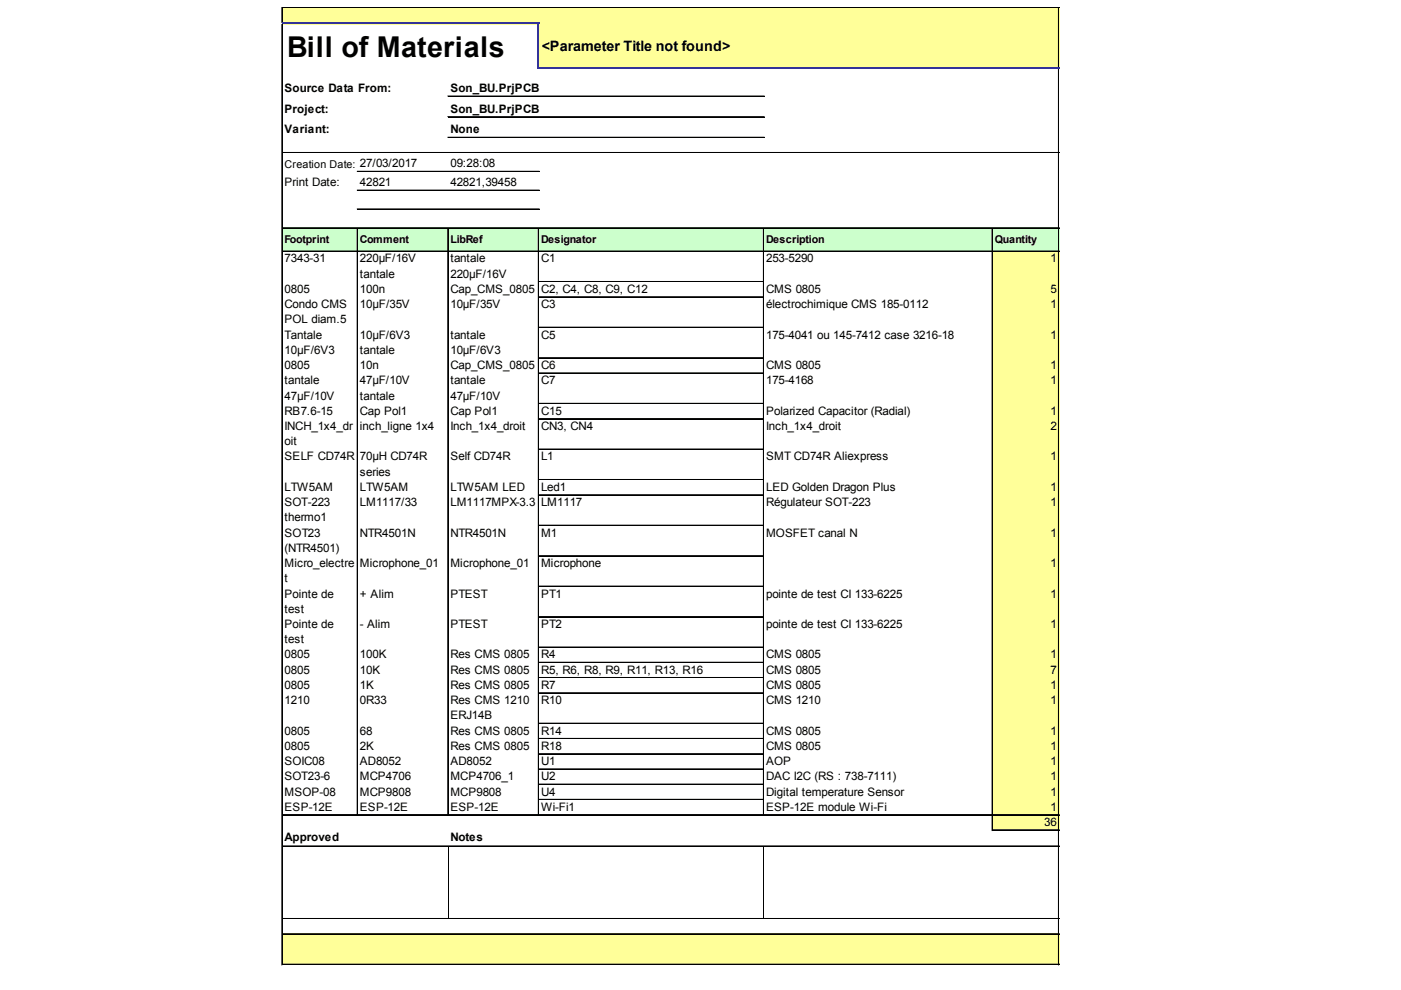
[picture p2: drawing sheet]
<svg xmlns="http://www.w3.org/2000/svg" width="297mm" height="210mm" viewBox="0 0 297 210" stroke-linecap="round" stroke-linejoin="round" font-family="sans-serif">
<defs><g id="words">
<text font-size="6.1" x="60.9" y="12">Bill of Materials</text>
<text font-size="3" x="114.9" y="10.8">&lt;Parameter Title not found&gt;</text>
<g font-size="2.5">
<text x="60.3" y="19.6">Source Data From:</text>
<text x="60.3" y="23.9">Project:</text>
<text x="95.5" y="19.6">Son_BU.PrjPCB</text>
<text x="95.5" y="23.9">Son_BU.PrjPCB</text>
<text x="60.3" y="28.3">Variant:</text>
<text x="95.5" y="28.3">None</text>
<text x="95.5" y="35.5">09:28:08</text>
<text x="60.3" y="39.5">Print Date:</text>
<text x="76.3" y="39.5">42821</text>
<text x="95.5" y="39.5">42821,39458</text>
<text x="60.3" y="55.6">7343-31</text>
<text x="76.3" y="55.6">220µF/16V</text>
<text x="76.3" y="58.9">tantale</text>
<text x="95.5" y="55.6">tantale</text>
<text x="95.5" y="58.9">220µF/16V</text>
<text x="114.7" y="55.6">C1</text>
<text x="162.4" y="55.6">253-5290</text>
<text x="222.7" y="55.6">1</text>
<text x="60.3" y="62.1">0805</text>
<text x="60.3" y="65.3">Condo CMS</text>
<text x="76.3" y="62.1">100n</text>
<text x="76.3" y="65.3">10µF/35V</text>
<text x="95.5" y="62.1">Cap_CMS_0805</text>
<text x="95.5" y="65.3">10µF/35V</text>
<text x="114.7" y="62.1">C2, C4, C8, C9, C12</text>
<text x="114.7" y="65.3">C3</text>
<text x="162.4" y="62.1">CMS 0805</text>
<text x="162.4" y="65.3">électrochimique CMS 185-0112</text>
<text x="222.7" y="62.1">5</text>
<text x="222.7" y="65.3">1</text>
<text x="60.3" y="68.6">POL diam.5</text>
<text x="60.3" y="71.8">Tantale</text>
<text x="76.3" y="71.8">10µF/6V3</text>
<text x="95.5" y="71.8">tantale</text>
<text x="114.7" y="71.8">C5</text>
<text x="162.4" y="71.8">175-4041 ou 145-7412 case 3216-18</text>
<text x="222.7" y="71.8">1</text>
<text x="60.3" y="75">10µF/6V3</text>
<text x="76.3" y="75">tantale</text>
<text x="95.5" y="75">10µF/6V3</text>
<text x="60.3" y="78.3">0805</text>
<text x="60.3" y="81.5">tantale</text>
<text x="76.3" y="78.3">10n</text>
<text x="76.3" y="81.5">47µF/10V</text>
<text x="95.5" y="78.3">Cap_CMS_0805</text>
<text x="95.5" y="81.5">tantale</text>
<text x="114.7" y="78.3">C6</text>
<text x="114.7" y="81.5">C7</text>
<text x="162.4" y="78.3">CMS 0805</text>
<text x="162.4" y="81.5">175-4168</text>
<text x="222.7" y="78.3">1</text>
<text x="222.7" y="81.5">1</text>
<text x="60.3" y="84.7">47µF/10V</text>
<text x="60.3" y="87.9">RB7.6-15</text>
<text x="76.3" y="84.7">tantale</text>
<text x="76.3" y="87.9">Cap Pol1</text>
<text x="95.5" y="84.7">47µF/10V</text>
<text x="95.5" y="87.9">Cap Pol1</text>
<text x="114.7" y="87.9">C15</text>
<text x="162.4" y="87.9">Polarized Capacitor (Radial)</text>
<text x="222.7" y="87.9">1</text>
<text x="60.3" y="91.2">INCH_1x4_dr</text>
<text x="60.3" y="94.4">oit</text>
<text x="76.3" y="91.2">inch_ligne 1x4</text>
<text x="95.5" y="91.2">Inch_1x4_droit</text>
<text x="114.7" y="91.2">CN3, CN4</text>
<text x="162.4" y="91.2">Inch_1x4_droit</text>
<text x="222.7" y="91.2">2</text>
<text x="60.3" y="97.6">SELF CD74R</text>
<text x="76.3" y="97.6">70µH CD74R</text>
<text x="76.3" y="100.9">series</text>
<text x="95.5" y="97.6">Self CD74R</text>
<text x="114.7" y="97.6">L1</text>
<text x="162.4" y="97.6">SMT CD74R Aliexpress</text>
<text x="222.7" y="97.6">1</text>
<text x="60.3" y="104.1">LTW5AM</text>
<text x="60.3" y="107.3">SOT-223</text>
<text x="76.3" y="104.1">LTW5AM</text>
<text x="76.3" y="107.3">LM1117/33</text>
<text x="95.5" y="104.1">LTW5AM LED</text>
<text x="95.5" y="107.3">LM1117MPX-3.3</text>
<text x="114.7" y="104.1">Led1</text>
<text x="114.7" y="107.3">LM1117</text>
<text x="162.4" y="104.1">LED Golden Dragon Plus</text>
<text x="162.4" y="107.3">Régulateur SOT-223</text>
<text x="222.7" y="104.1">1</text>
<text x="222.7" y="107.3">1</text>
<text x="60.3" y="110.5">thermo1</text>
<text x="60.3" y="113.8">SOT23</text>
<text x="76.3" y="113.8">NTR4501N</text>
<text x="95.5" y="113.8">NTR4501N</text>
<text x="114.7" y="113.8">M1</text>
<text x="162.4" y="113.8">MOSFET canal N</text>
<text x="222.7" y="113.8">1</text>
<text x="60.3" y="117">(NTR4501)</text>
<text x="60.3" y="120.2">Micro_electre</text>
<text x="60.3" y="123.5">t</text>
<text x="76.3" y="120.2">Microphone_01</text>
<text x="95.5" y="120.2">Microphone_01</text>
<text x="114.7" y="120.2">Microphone</text>
<text x="222.7" y="120.2">1</text>
<text x="60.3" y="126.7">Pointe de</text>
<text x="60.3" y="129.9">test</text>
<text x="76.3" y="126.7">+ Alim</text>
<text x="95.5" y="126.7">PTEST</text>
<text x="114.7" y="126.7">PT1</text>
<text x="162.4" y="126.7">pointe de test CI 133-6225</text>
<text x="222.7" y="126.7">1</text>
<text x="60.3" y="133.1">Pointe de</text>
<text x="60.3" y="136.4">test</text>
<text x="76.3" y="133.1">- Alim</text>
<text x="95.5" y="133.1">PTEST</text>
<text x="114.7" y="133.1">PT2</text>
<text x="162.4" y="133.1">pointe de test CI 133-6225</text>
<text x="222.7" y="133.1">1</text>
<text x="60.3" y="139.6">0805</text>
<text x="60.3" y="142.8">0805</text>
<text x="76.3" y="139.6">100K</text>
<text x="76.3" y="142.8">10K</text>
<text x="95.5" y="139.6">Res CMS 0805</text>
<text x="95.5" y="142.8">Res CMS 0805</text>
<text x="114.7" y="139.6">R4</text>
<text x="114.7" y="142.8">R5, R6, R8, R9, R11, R13, R16</text>
<text x="162.4" y="139.6">CMS 0805</text>
<text x="162.4" y="142.8">CMS 0805</text>
<text x="222.7" y="139.6">1</text>
<text x="222.7" y="142.8">7</text>
<text x="60.3" y="146.1">0805</text>
<text x="60.3" y="149.3">1210</text>
<text x="76.3" y="146.1">1K</text>
<text x="76.3" y="149.3">0R33</text>
<text x="95.5" y="146.1">Res CMS 0805</text>
<text x="95.5" y="149.3">Res CMS 1210</text>
<text x="114.7" y="146.1">R7</text>
<text x="114.7" y="149.3">R10</text>
<text x="162.4" y="146.1">CMS 0805</text>
<text x="162.4" y="149.3">CMS 1210</text>
<text x="222.7" y="146.1">1</text>
<text x="222.7" y="149.3">1</text>
<text x="60.3" y="155.8">0805</text>
<text x="76.3" y="155.8">68</text>
<text x="95.5" y="152.5">ERJ14B</text>
<text x="95.5" y="155.8">Res CMS 0805</text>
<text x="114.7" y="155.8">R14</text>
<text x="162.4" y="155.8">CMS 0805</text>
<text x="222.7" y="155.8">1</text>
<text x="60.3" y="159">0805</text>
<text x="76.3" y="159">2K</text>
<text x="95.5" y="159">Res CMS 0805</text>
<text x="114.7" y="159">R18</text>
<text x="162.4" y="159">CMS 0805</text>
<text x="222.7" y="159">1</text>
<text x="60.3" y="162.2">SOIC08</text>
<text x="60.3" y="165.4">SOT23-6</text>
<text x="76.3" y="162.2">AD8052</text>
<text x="76.3" y="165.4">MCP4706</text>
<text x="95.5" y="162.2">AD8052</text>
<text x="95.5" y="165.4">MCP4706_1</text>
<text x="114.7" y="162.2">U1</text>
<text x="114.7" y="165.4">U2</text>
<text x="162.4" y="162.2">AOP</text>
<text x="162.4" y="165.4">DAC I2C (RS : 738-7111)</text>
<text x="222.7" y="162.2">1</text>
<text x="222.7" y="165.4">1</text>
<text x="60.3" y="168.7">MSOP-08</text>
<text x="60.3" y="171.9">ESP-12E</text>
<text x="76.3" y="168.7">MCP9808</text>
<text x="76.3" y="171.9">ESP-12E</text>
<text x="95.5" y="168.7">MCP9808</text>
<text x="95.5" y="171.9">ESP-12E</text>
<text x="114.7" y="168.7">U4</text>
<text x="114.7" y="171.9">Wi-Fi1</text>
<text x="162.4" y="168.7">Digital temperature Sensor</text>
<text x="162.4" y="171.9">ESP-12E module Wi-Fi</text>
<text x="222.7" y="168.7">1</text>
<text x="222.7" y="171.9">1</text>
<text x="60.3" y="178.4">Approved</text>
<text x="95.5" y="178.4">Notes</text>
<text x="221.4" y="175.1">36</text>
</g>
<g font-size="2.3">
<text x="60.3" y="35.5">Creation Date: 27/03/2017</text>
<text x="60.3" y="51.5">Footprint</text>
<text x="76.3" y="51.5">Comment</text>
<text x="95.5" y="51.5">LibRef</text>
<text x="114.7" y="51.5">Designator</text>
<text x="162.4" y="51.5">Description</text>
<text x="210.9" y="51.5">Quantity</text>
</g>
</g></defs>
<g fill="#ff9">
<path d="M59.9 1.7h164.7v3.5h-164.7z"/>
<path d="M114.1 5h110.5v9.7h-110.5z"/>
</g>
<path d="M59.9 48.3h164.7v5.1h-164.7z" fill="#cfc"/>
<g fill="#ff9">
<path d="M210.3 53.2h14.3v6.7h-14.3z"/>
<path d="M210.3 59.7h14.3v3.4h-14.3z"/>
<path d="M210.3 62.9h14.3v6.7h-14.3z"/>
<path d="M210.3 69.4h14.3v6.6h-14.3z"/>
<path d="M210.3 75.8h14.3v3.4h-14.3z"/>
<path d="M210.3 79.1h14.3v6.6h-14.3z"/>
<path d="M210.3 85.5h14.3v3.4h-14.3z"/>
<path d="M210.3 88.7h14.3v6.7h-14.3z"/>
<path d="M210.3 95.2h14.3v6.7h-14.3z"/>
<path d="M210.3 101.7h14.3v3.4h-14.3z"/>
<path d="M210.3 104.9h14.3v6.6h-14.3z"/>
<path d="M210.3 111.3h14.3v6.7h-14.3z"/>
<path d="M210.3 117.8h14.3v6.7h-14.3z"/>
<path d="M210.3 124.3h14.3v6.6h-14.3z"/>
<path d="M210.3 130.7h14.3v6.7h-14.3z"/>
<path d="M210.3 137.2h14.3v3.4h-14.3z"/>
<path d="M210.3 140.4h14.3v3.4h-14.3z"/>
<path d="M210.3 143.6h14.3v3.5h-14.3z"/>
<path d="M210.3 146.9h14.3v6.6h-14.3z"/>
<path d="M210.3 153.3h14.3v3.4h-14.3z"/>
<path d="M210.3 156.6h14.3v3.4h-14.3z"/>
<path d="M210.3 159.8h14.3v16.3h-14.3z"/>
<path d="M59.9 198h164.7v6.6h-164.7z"/>
</g>
<g fill="none" stroke="#000" stroke-width=".21">
<path d="M59.8 1.6v3.2M59.8 5.2v199.4M59.9 1.6v3.2M59.9 5.2v199.4M59.9 1.6h164.7M224.4 1.7v12.6M224.4 14.7v189.9M224.5 1.7v12.6M224.5 14.7v189.9M59.9 32.3h164.7M59.9 32.4h164.7M75.7 36.3h38.6"/>
<path d="M75.7 36.4h38.6M94.9 20.4h67.1M94.9 20.5h67.1M94.9 24.7h67.1M94.9 24.8h67.1M94.9 29.1h67.1M94.9 29.2h67.1M59.9 48.3h164.7M59.9 48.4h164.7M59.9 53.2h164.7M59.9 53.3h164.7M75.7 48.5v124.4"/>
<path d="M75.7 40.3h38.6M75.7 40.4h38.6M75.7 44.3h38.6M75.7 44.4h38.6M75.8 48.5v124.4M94.9 48.5v124.4M95 48.5v124.4M114.1 48.5v124.4M114.2 48.5v124.4M114.3 59.7h47.6M114.3 59.8h47.6M161.9 48.5v124.4"/>
<path d="M162 48.5v124.4M210.3 48.5v127.6M210.4 48.5v127.6M114.3 62.9h47.6M114.3 63h47.6M114.3 69.4h47.6M114.3 69.5h47.6M114.3 75.8h47.6M114.3 75.9h47.6M114.3 79.1h47.6M114.3 79.2h47.6M114.3 85.5h47.6"/>
<path d="M114.3 85.6h47.6M114.3 88.7h47.6M114.3 88.8h47.6M114.3 95.2h47.6M114.3 95.3h47.6M114.3 101.7h47.6M114.3 101.8h47.6M114.3 104.9h47.6M114.3 105h47.6M114.3 111.3h47.6M114.3 111.4h47.6M114.3 117.8h47.6"/>
<path d="M114.3 117.9h47.6M114.3 124.3h47.6M114.3 124.4h47.6M114.3 130.7h47.6M114.3 130.8h47.6M114.3 137.2h47.6M114.3 137.3h47.6M114.3 140.4h47.6M114.3 140.5h47.6M114.3 143.6h47.6M114.3 143.7h47.6M114.3 146.9h47.6"/>
<path d="M114.3 147h47.6M114.3 153.3h47.6M114.3 153.4h47.6M114.3 156.6h47.6M114.3 156.7h47.6M114.3 159.8h47.6M114.3 159.9h47.6M59.9 172.7h164.7M59.9 172.8h164.7M59.9 179.4h164.7M95 179.5v15.2M114.3 163h47.6"/>
<path d="M114.3 163.1h47.6M114.3 166.2h47.6M114.3 166.3h47.6M114.3 169.5h47.6M114.3 169.6h47.6M162 179.5v15.2M210.5 175.9h14.1M210.5 176h14.1M59.9 194.7h164.7M59.9 194.8h164.7M59.9 198h164.7M59.9 198.1h164.7"/>
<path d="M59.9 204.4h164.7M59.9 204.5h164.7"/>
</g>
<path d="M59.8 5h54.5M114.1 5.2v9.5M114.3 14.5h110.3" fill="none" stroke="#339" stroke-width=".38"/>
<use href="#words"/>
</svg>
